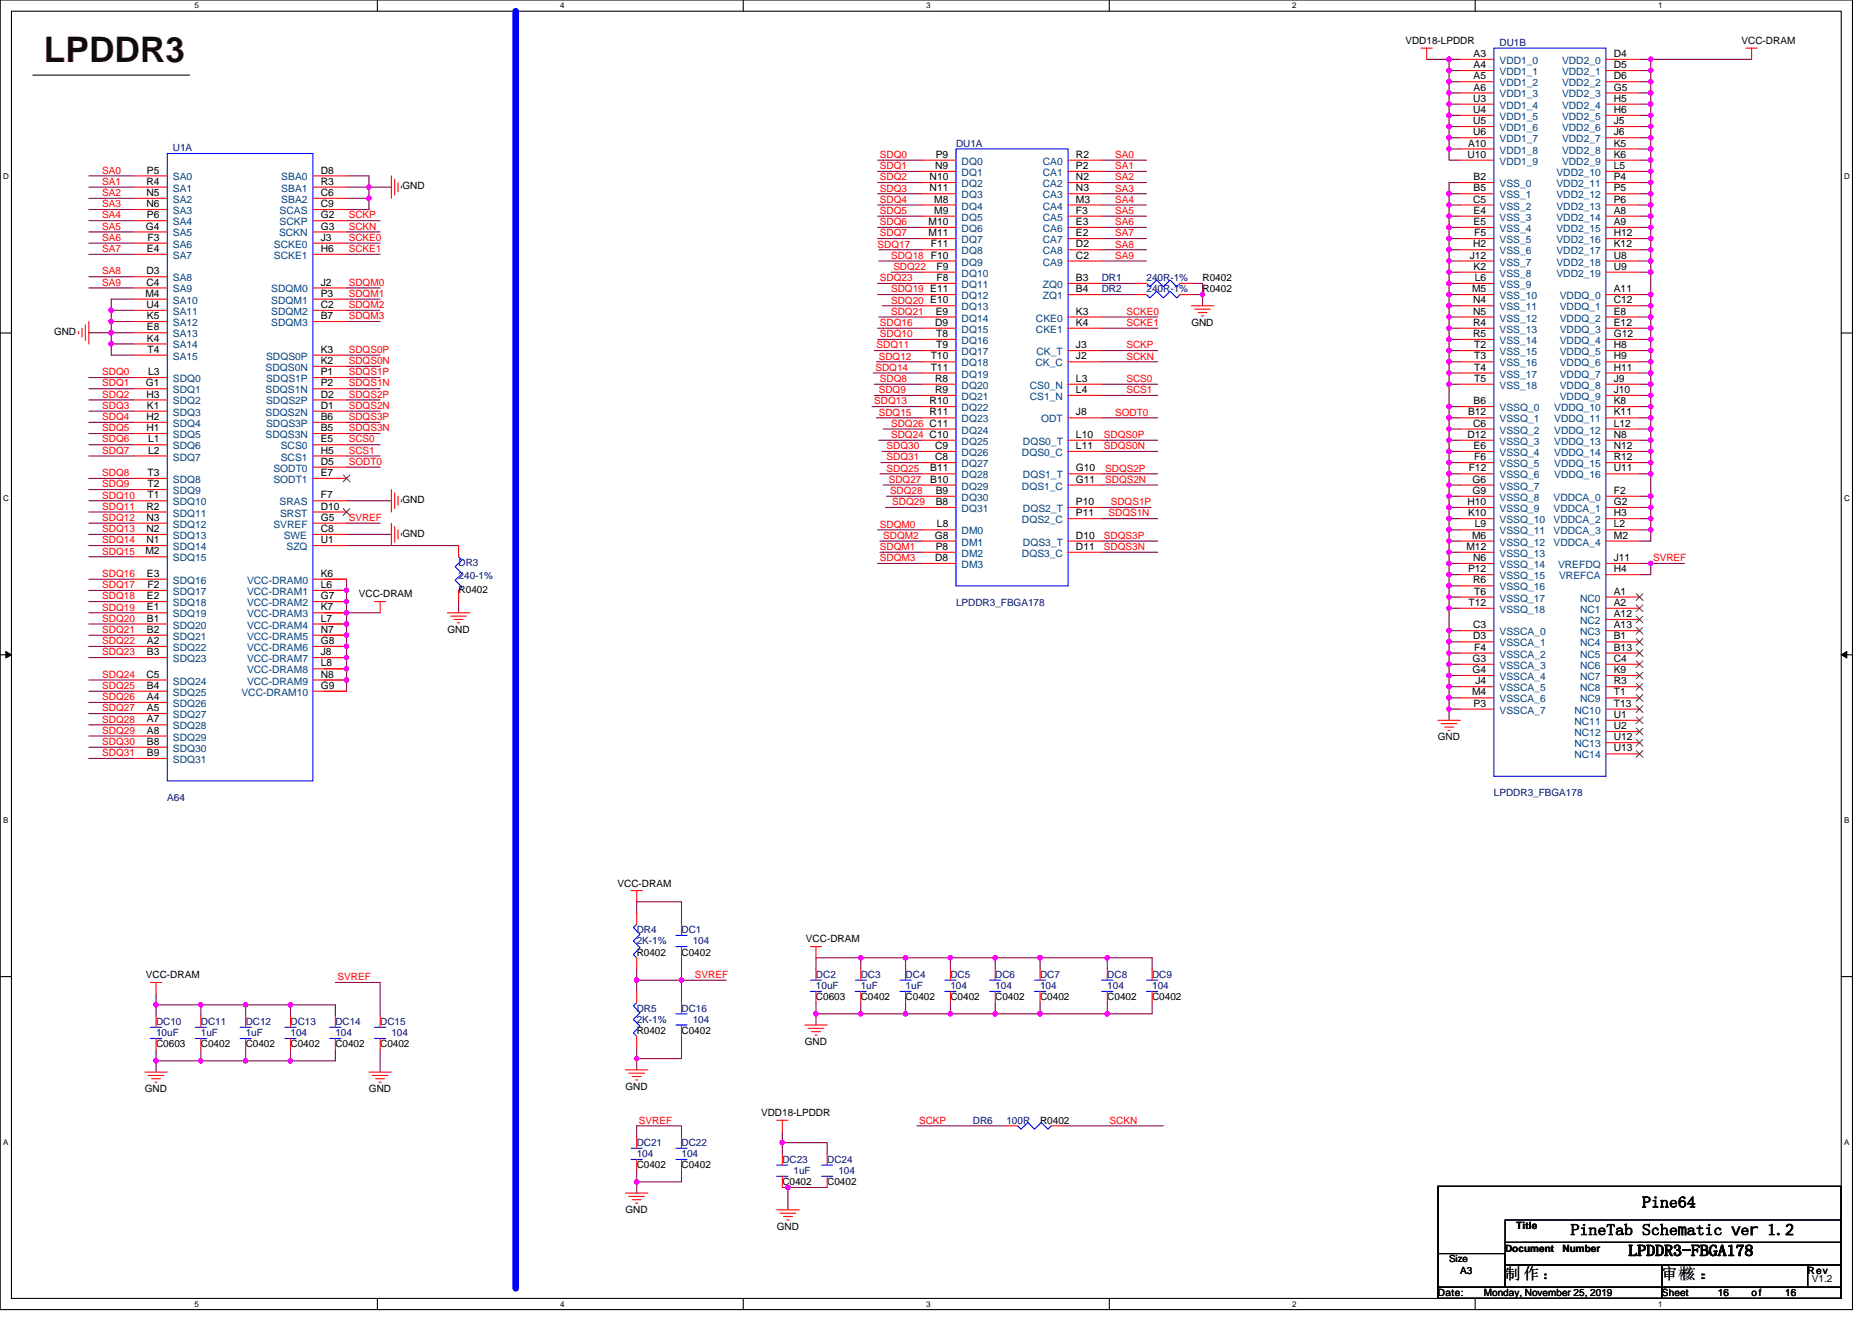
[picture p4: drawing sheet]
<svg xmlns="http://www.w3.org/2000/svg" width="297mm" height="210mm" viewBox="0 0 297 210" stroke-linecap="round" stroke-linejoin="round" font-family="sans-serif">
<defs><g id="words">
<text font-size="5.6" fill="#400000" x="7" y="9.9">LPDDR3</text>
<g font-size="2.5">
<text x="260.6" y="191.6">Pine64</text>
<text x="249.2" y="196">PineTab Schematic ver 1.2</text>
<text x="238.8" y="203">制 作 ：</text>
<text x="258.4" y="199.3">LPDDR3-FBGA178</text>
<text x="263.7" y="203">审 核 ：</text>
<text x="263.7" y="203">审核 ：</text>
</g>
<g font-size="1.6">
<text x="223" y="6.9">VDD18-LPDDR</text>
<text x="233.8" y="9">A3</text>
<text x="233.8" y="10.8">A4</text>
<text x="256.1" y="9">D4</text>
<text x="256.1" y="10.8">D5</text>
<text x="276.3" y="6.9">VCC-DRAM</text>
<text x="233.7" y="16.2">U3</text>
<text x="233.7" y="17.9">U4</text>
<text x="233.8" y="12.6">A5</text>
<text x="233.8" y="14.4">A6</text>
<text x="256.1" y="12.6">D6</text>
<text x="256.1" y="14.4">G5</text>
<text x="256.1" y="16.2">H5</text>
<text x="256.1" y="17.9">H6</text>
<text x="232.9" y="23.3">A10</text>
<text x="233.7" y="19.7">U5</text>
<text x="233.7" y="21.5">U6</text>
<text x="256.1" y="19.7">J5</text>
<text x="256.1" y="21.5">J6</text>
<text x="256.1" y="23.3">K5</text>
<text x="23.2" y="29.3">R4</text>
<text x="23.3" y="27.5">P5</text>
<text x="50.9" y="27.5">D8</text>
<text x="50.9" y="29.3">R3</text>
<text x="147.5" y="28.6">N10</text>
<text x="148.4" y="26.8">N9</text>
<text x="148.5" y="25">P9</text>
<text x="170.7" y="25">R2</text>
<text x="170.7" y="26.8">P2</text>
<text x="170.7" y="28.6">N2</text>
<text x="232.9" y="25">U10</text>
<text x="233.8" y="28.6">B2</text>
<text x="256.1" y="25">K6</text>
<text x="256.1" y="26.8">L5</text>
<text x="256.1" y="28.6">P4</text>
<text x="23.2" y="31.1">N5</text>
<text x="23.2" y="32.9">N6</text>
<text x="23.3" y="34.6">P6</text>
<text x="50.9" y="31.1">C6</text>
<text x="50.9" y="32.9">C9</text>
<text x="50.9" y="34.6">G2</text>
<text x="63.9" y="30">GND</text>
<text x="147.3" y="35.7">M10</text>
<text x="147.5" y="30.4">N11</text>
<text x="148.2" y="32.2">M8</text>
<text x="148.2" y="33.9">M9</text>
<text x="170.7" y="30.4">N3</text>
<text x="170.7" y="32.2">M3</text>
<text x="170.7" y="33.9">F3</text>
<text x="170.7" y="35.7">E3</text>
<text x="233.7" y="32.2">C5</text>
<text x="233.8" y="30.4">B5</text>
<text x="233.8" y="33.9">E4</text>
<text x="233.8" y="35.7">E5</text>
<text x="256.1" y="30.4">P5</text>
<text x="256.1" y="32.2">P6</text>
<text x="256.1" y="33.9">A8</text>
<text x="256.1" y="35.7">A9</text>
<text x="23.2" y="36.4">G4</text>
<text x="23.3" y="40">E4</text>
<text x="23.4" y="38.2">F3</text>
<text x="50.9" y="36.4">G3</text>
<text x="50.9" y="38.2">J3</text>
<text x="50.9" y="40">H6</text>
<text x="147.3" y="37.5">M11</text>
<text x="147.7" y="39.3">F11</text>
<text x="170.7" y="37.5">E2</text>
<text x="170.7" y="39.3">D2</text>
<text x="170.7" y="41">C2</text>
<text x="233.2" y="41">J12</text>
<text x="233.7" y="39.3">H2</text>
<text x="233.9" y="37.5">F5</text>
<text x="256.1" y="37.5">H12</text>
<text x="256.1" y="39.3">K12</text>
<text x="256.1" y="41">U8</text>
<text x="23.1" y="47.1">M4</text>
<text x="23.2" y="43.5">D3</text>
<text x="23.2" y="45.3">C4</text>
<text x="50.9" y="45.3">J2</text>
<text x="50.9" y="47.1">P3</text>
<text x="148.6" y="42.8">F9</text>
<text x="148.6" y="44.6">F8</text>
<text x="170.7" y="44.6">B3</text>
<text x="170.7" y="46.4">B4</text>
<text x="190.8" y="46.4">R0402</text>
<text x="190.8" y="44.6">R0402</text>
<text x="233.6" y="46.4">M5</text>
<text x="233.8" y="42.8">K2</text>
<text x="234" y="44.6">L6</text>
<text x="256.1" y="42.8">U9</text>
<text x="256.1" y="46.4">A11</text>
<text x="8.6" y="53.1">GND</text>
<text x="23.2" y="48.9">U4</text>
<text x="23.3" y="50.7">K5</text>
<text x="23.3" y="52.4">E8</text>
<text x="50.9" y="48.9">C2</text>
<text x="50.9" y="50.7">B7</text>
<text x="148.4" y="51.7">D9</text>
<text x="148.5" y="49.9">E9</text>
<text x="148.6" y="53.5">T8</text>
<text x="170.7" y="49.9">K3</text>
<text x="170.7" y="51.7">K4</text>
<text x="189" y="51.7">GND</text>
<text x="233.7" y="48.2">N4</text>
<text x="233.7" y="49.9">N5</text>
<text x="233.7" y="51.7">R4</text>
<text x="233.7" y="53.5">R5</text>
<text x="256.1" y="48.2">C12</text>
<text x="256.1" y="49.9">E8</text>
<text x="256.1" y="51.7">E12</text>
<text x="256.1" y="53.5">G12</text>
<text x="23.3" y="54.2">K4</text>
<text x="23.4" y="56">T4</text>
<text x="23.5" y="59.5">L3</text>
<text x="50.9" y="57.8">K2</text>
<text x="50.9" y="59.5">P1</text>
<text x="50.9" y="56">K3</text>
<text x="147.7" y="57">T10</text>
<text x="147.7" y="58.8">T11</text>
<text x="148.6" y="55.3">T9</text>
<text x="170.7" y="55.3">J3</text>
<text x="170.7" y="57">J2</text>
<text x="233.9" y="55.3">T2</text>
<text x="233.9" y="57">T3</text>
<text x="233.9" y="58.8">T4</text>
<text x="256.1" y="55.3">H8</text>
<text x="256.1" y="57">H9</text>
<text x="256.1" y="58.8">H11</text>
<text x="23.2" y="61.3">G1</text>
<text x="23.2" y="63.1">H3</text>
<text x="23.3" y="64.9">K1</text>
<text x="50.9" y="61.3">P2</text>
<text x="50.9" y="64.9">D1</text>
<text x="50.9" y="63.1">D2</text>
<text x="147.5" y="64.2">R10</text>
<text x="147.5" y="65.9">R11</text>
<text x="148.4" y="60.6">R8</text>
<text x="148.4" y="62.4">R9</text>
<text x="170.7" y="65.9">J8</text>
<text x="170.7" y="60.6">L3</text>
<text x="170.7" y="62.4">L4</text>
<text x="232.9" y="65.9">B12</text>
<text x="233.8" y="64.2">B6</text>
<text x="233.9" y="60.6">T5</text>
<text x="256.1" y="60.6">J9</text>
<text x="256.1" y="62.4">J10</text>
<text x="256.1" y="64.2">K8</text>
<text x="256.1" y="65.9">K11</text>
<text x="23.2" y="66.7">H2</text>
<text x="23.2" y="68.4">H1</text>
<text x="23.5" y="70.2">L1</text>
<text x="23.5" y="72">L2</text>
<text x="50.9" y="70.2">E5</text>
<text x="50.9" y="72">H5</text>
<text x="50.9" y="68.4">B5</text>
<text x="50.9" y="66.7">B6</text>
<text x="148.4" y="71.3">C9</text>
<text x="170.7" y="69.5">L10</text>
<text x="170.7" y="71.3">L11</text>
<text x="232.9" y="69.5">D12</text>
<text x="233.7" y="67.7">C6</text>
<text x="233.8" y="71.3">E6</text>
<text x="256.1" y="67.7">L12</text>
<text x="256.1" y="69.5">N8</text>
<text x="256.1" y="71.3">N12</text>
<text x="23.4" y="75.5">T3</text>
<text x="23.4" y="77.3">T2</text>
<text x="50.9" y="73.8">D5</text>
<text x="50.9" y="75.5">E7</text>
<text x="147.6" y="74.8">B11</text>
<text x="147.6" y="76.6">B10</text>
<text x="148.4" y="73">C8</text>
<text x="170.7" y="74.8">G10</text>
<text x="170.7" y="76.6">G11</text>
<text x="233" y="74.8">F12</text>
<text x="233.7" y="76.6">G6</text>
<text x="233.9" y="73">F6</text>
<text x="256.1" y="73">R12</text>
<text x="256.1" y="74.8">U11</text>
<text x="23.2" y="80.9">R2</text>
<text x="23.2" y="82.7">N3</text>
<text x="23.4" y="79.1">T1</text>
<text x="50.9" y="82.7">G5</text>
<text x="50.9" y="79.1">F7</text>
<text x="50.9" y="80.9">D10</text>
<text x="63.9" y="79.8">GND</text>
<text x="148.5" y="78.4">B9</text>
<text x="148.5" y="80.2">B8</text>
<text x="148.7" y="83.7">L8</text>
<text x="170.7" y="80.2">P10</text>
<text x="170.7" y="81.9">P11</text>
<text x="232.9" y="80.2">H10</text>
<text x="232.9" y="81.9">K10</text>
<text x="233.7" y="78.4">G9</text>
<text x="234" y="83.7">L9</text>
<text x="256.1" y="78.4">F2</text>
<text x="256.1" y="80.2">G2</text>
<text x="256.1" y="81.9">H3</text>
<text x="256.1" y="83.7">L2</text>
<text x="23.1" y="88">M2</text>
<text x="23.2" y="84.4">N2</text>
<text x="23.2" y="86.2">N1</text>
<text x="50.9" y="84.4">C8</text>
<text x="50.9" y="86.2">U1</text>
<text x="63.9" y="85.2">GND</text>
<text x="148.3" y="85.5">G8</text>
<text x="148.4" y="89">D8</text>
<text x="148.5" y="87.3">P8</text>
<text x="170.7" y="85.5">D10</text>
<text x="170.7" y="87.3">D11</text>
<text x="232.7" y="87.3">M12</text>
<text x="233.6" y="85.5">M6</text>
<text x="233.7" y="89">N6</text>
<text x="256.1" y="89">J11</text>
<text x="256.1" y="85.5">M2</text>
<text x="23.3" y="91.5">E3</text>
<text x="23.3" y="95.1">E2</text>
<text x="23.4" y="93.3">F2</text>
<text x="50.9" y="91.5">K6</text>
<text x="50.9" y="93.3">L6</text>
<text x="50.9" y="95.1">G7</text>
<text x="56.9" y="94.8">VCC-DRAM</text>
<text x="72.8" y="94">R0402</text>
<text x="232.9" y="90.8">P12</text>
<text x="233.7" y="92.6">R6</text>
<text x="233.9" y="94.4">T6</text>
<text x="256.1" y="94.4">A1</text>
<text x="256.1" y="90.8">H4</text>
<text x="23.3" y="96.9">E1</text>
<text x="23.3" y="98.7">B1</text>
<text x="23.3" y="100.4">B2</text>
<text x="50.9" y="96.9">K7</text>
<text x="50.9" y="98.7">L7</text>
<text x="50.9" y="100.4">N7</text>
<text x="71" y="100.5">GND</text>
<text x="233" y="96.2">T12</text>
<text x="233.7" y="99.7">C3</text>
<text x="233.7" y="101.5">D3</text>
<text x="256.1" y="96.2">A2</text>
<text x="256.1" y="97.9">A12</text>
<text x="256.1" y="99.7">A13</text>
<text x="256.1" y="101.5">B1</text>
<text x="23.2" y="107.5">C5</text>
<text x="23.3" y="102.2">A2</text>
<text x="23.3" y="104">B3</text>
<text x="50.9" y="102.2">G8</text>
<text x="50.9" y="104">J8</text>
<text x="50.9" y="105.8">L8</text>
<text x="50.9" y="107.5">N8</text>
<text x="233.7" y="105.1">G3</text>
<text x="233.7" y="106.8">G4</text>
<text x="233.9" y="103.3">F4</text>
<text x="256.1" y="103.3">B13</text>
<text x="256.1" y="105.1">C4</text>
<text x="256.1" y="106.8">K9</text>
<text x="23.3" y="112.9">A5</text>
<text x="23.3" y="111.1">A4</text>
<text x="23.3" y="109.3">B4</text>
<text x="50.9" y="109.3">G9</text>
<text x="233.6" y="110.4">M4</text>
<text x="233.8" y="112.2">P3</text>
<text x="234.1" y="108.6">J4</text>
<text x="256.1" y="112.2">T13</text>
<text x="256.1" y="113.9">U1</text>
<text x="256.1" y="108.6">R3</text>
<text x="256.1" y="110.4">T1</text>
<text x="23.3" y="114.7">A7</text>
<text x="23.3" y="116.4">A8</text>
<text x="23.3" y="118.2">B8</text>
<text x="23.3" y="120">B9</text>
<text x="228.2" y="117.5">GND</text>
<text x="256.1" y="115.7">U2</text>
<text x="256.1" y="117.5">U12</text>
<text x="256.1" y="119.3">U13</text>
<text x="98" y="140.8">VCC-DRAM</text>
<text x="127.9" y="149.5">VCC-DRAM</text>
<text x="23.2" y="155.2">VCC-DRAM</text>
<text x="101" y="151.7">R0402</text>
<text x="108.1" y="151.7">C0402</text>
<text x="129.5" y="158.8">C0603</text>
<text x="136.6" y="158.8">C0402</text>
<text x="143.7" y="158.8">C0402</text>
<text x="150.8" y="158.8">C0402</text>
<text x="157.9" y="158.8">C0402</text>
<text x="165" y="158.8">C0402</text>
<text x="175.7" y="158.8">C0402</text>
<text x="182.8" y="158.8">C0402</text>
<text x="24.8" y="166.2">C0603</text>
<text x="31.9" y="166.2">C0402</text>
<text x="39" y="166.2">C0402</text>
<text x="46.1" y="166.2">C0402</text>
<text x="53.2" y="166.2">C0402</text>
<text x="60.3" y="166.2">C0402</text>
<text x="101" y="164.1">R0402</text>
<text x="108.1" y="164.1">C0402</text>
<text x="127.7" y="165.9">GND</text>
<text x="23" y="173.4">GND</text>
<text x="58.5" y="173.4">GND</text>
<text x="99.2" y="173">GND</text>
<text x="120.8" y="177.1">VDD18-LPDDR</text>
<text x="165" y="178.3">R0402</text>
<text x="101" y="185.4">C0402</text>
<text x="108.1" y="185.4">C0402</text>
<text x="124.1" y="188.1">C0402</text>
<text x="131.3" y="188.1">C0402</text>
<text x="99.2" y="192.6">GND</text>
<text x="123.3" y="195.2">GND</text>
<text x="240.6" y="195.1">Title</text>
<text x="229.9" y="200.4">Size</text>
<text x="231.7" y="202.2">A3</text>
<text x="238.8" y="198.7">Document</text>
<text x="247.9" y="198.7">Number</text>
<text x="286.8" y="202.2">Rev</text>
<text x="287.5" y="203.5">V1.2</text>
<text x="228.2" y="205.7">Date:</text>
<text x="235.5" y="205.7">Monday, November 25, 2019</text>
<text x="263.7" y="205.7">Sheet</text>
<text x="272.6" y="205.7">16</text>
<text x="277.9" y="205.7">of</text>
<text x="283.3" y="205.7">16</text>
</g>
<g font-size="1.6" fill="#000080">
<text x="237.9" y="7.3">DU1B</text>
<text x="151.7" y="23.3">DU1A</text>
<text x="27.4" y="24">U1A</text>
<text x="174.8" y="46.4">DR2</text>
<text x="174.8" y="44.6">DR1</text>
<text x="181.9" y="46.4">240R-1%</text>
<text x="181.9" y="44.6">240R-1%</text>
<text x="72.8" y="89.8">DR3</text>
<text x="72.8" y="91.9">240-1%</text>
<text x="151.7" y="96.2">LPDDR3_FBGA178</text>
<text x="26.5" y="127.1">A64</text>
<text x="237" y="126.4">LPDDR3_FBGA178</text>
<text x="101" y="148.1">DR4</text>
<text x="101" y="149.9">2K-1%</text>
<text x="108.1" y="148.1">DC1</text>
<text x="109.9" y="149.9">104</text>
<text x="129.5" y="155.2">DC2</text>
<text x="136.6" y="155.2">DC3</text>
<text x="143.7" y="155.2">DC4</text>
<text x="150.8" y="155.2">DC5</text>
<text x="157.9" y="155.2">DC6</text>
<text x="165" y="155.2">DC7</text>
<text x="175.7" y="155.2">DC8</text>
<text x="182.8" y="155.2">DC9</text>
<text x="101" y="160.5">DR5</text>
<text x="108.1" y="160.5">DC16</text>
<text x="129.5" y="157">10uF</text>
<text x="136.6" y="157">1uF</text>
<text x="143.7" y="157">1uF</text>
<text x="150.8" y="157">104</text>
<text x="157.9" y="157">104</text>
<text x="165" y="157">104</text>
<text x="175.7" y="157">104</text>
<text x="182.8" y="157">104</text>
<text x="24.8" y="162.7">DC10</text>
<text x="24.8" y="164.5">10uF</text>
<text x="31.9" y="162.7">DC11</text>
<text x="31.9" y="164.5">1uF</text>
<text x="39" y="162.7">DC12</text>
<text x="39" y="164.5">1uF</text>
<text x="46.1" y="162.7">DC13</text>
<text x="46.1" y="164.5">104</text>
<text x="53.2" y="162.7">DC14</text>
<text x="53.2" y="164.5">104</text>
<text x="60.3" y="162.7">DC15</text>
<text x="62.1" y="164.5">104</text>
<text x="101" y="162.3">2K-1%</text>
<text x="109.9" y="162.3">104</text>
<text x="154.4" y="178.3">DR6</text>
<text x="159.7" y="178.3">100R</text>
<text x="101" y="181.9">DC21</text>
<text x="101" y="183.7">104</text>
<text x="108.1" y="181.9">DC22</text>
<text x="108.1" y="183.7">104</text>
<text x="124.1" y="184.6">DC23</text>
<text x="131.3" y="184.6">DC24</text>
<text x="125.9" y="186.3">1uF</text>
<text x="133" y="186.3">104</text>
</g>
<g font-size="1.6" fill="#004080">
<text x="237.9" y="10.1">VDD1_0</text>
<text x="237.9" y="11.9">VDD1_1</text>
<text x="247.9" y="10.1">VDD2_0</text>
<text x="247.9" y="11.9">VDD2_1</text>
<text x="237.9" y="13.7">VDD1_2</text>
<text x="237.9" y="15.5">VDD1_3</text>
<text x="237.9" y="17.3">VDD1_4</text>
<text x="247.9" y="13.7">VDD2_2</text>
<text x="247.9" y="15.5">VDD2_3</text>
<text x="247.9" y="17.3">VDD2_4</text>
<text x="237.9" y="19">VDD1_5</text>
<text x="237.9" y="20.8">VDD1_6</text>
<text x="237.9" y="22.6">VDD1_7</text>
<text x="247.9" y="19">VDD2_5</text>
<text x="247.9" y="20.8">VDD2_6</text>
<text x="247.9" y="22.6">VDD2_7</text>
<text x="27.4" y="28.6">SA0</text>
<text x="44.6" y="28.6">SBA0</text>
<text x="152.6" y="26.1">DQ0</text>
<text x="152.6" y="27.9">DQ1</text>
<text x="152.6" y="29.7">DQ2</text>
<text x="165.5" y="26.1">CA0</text>
<text x="165.5" y="27.9">CA1</text>
<text x="165.5" y="29.7">CA2</text>
<text x="237.9" y="24.4">VDD1_8</text>
<text x="237.9" y="26.1">VDD1_9</text>
<text x="237.9" y="29.7">VSS_0</text>
<text x="247" y="27.9">VDD2_10</text>
<text x="247" y="29.7">VDD2_11</text>
<text x="247.9" y="24.4">VDD2_8</text>
<text x="247.9" y="26.1">VDD2_9</text>
<text x="27.4" y="35.8">SA4</text>
<text x="27.4" y="32.2">SA2</text>
<text x="27.4" y="34">SA3</text>
<text x="27.4" y="30.4">SA1</text>
<text x="44.4" y="34">SCAS</text>
<text x="44.4" y="35.8">SCKP</text>
<text x="44.6" y="30.4">SBA1</text>
<text x="44.6" y="32.2">SBA2</text>
<text x="152.6" y="31.5">DQ3</text>
<text x="152.6" y="33.3">DQ4</text>
<text x="152.6" y="35">DQ5</text>
<text x="165.5" y="31.5">CA3</text>
<text x="165.5" y="33.3">CA4</text>
<text x="165.5" y="35">CA5</text>
<text x="237.9" y="31.5">VSS_1</text>
<text x="237.9" y="33.3">VSS_2</text>
<text x="237.9" y="35">VSS_3</text>
<text x="247" y="31.5">VDD2_12</text>
<text x="247" y="33.3">VDD2_13</text>
<text x="247" y="35">VDD2_14</text>
<text x="27.4" y="37.5">SA5</text>
<text x="27.4" y="39.3">SA6</text>
<text x="27.4" y="41.1">SA7</text>
<text x="43.5" y="39.3">SCKE0</text>
<text x="43.5" y="41.1">SCKE1</text>
<text x="44.3" y="37.5">SCKN</text>
<text x="152.6" y="36.8">DQ6</text>
<text x="152.6" y="38.6">DQ7</text>
<text x="152.6" y="40.4">DQ8</text>
<text x="165.5" y="36.8">CA6</text>
<text x="165.5" y="38.6">CA7</text>
<text x="165.5" y="40.4">CA8</text>
<text x="237.9" y="36.8">VSS_4</text>
<text x="237.9" y="38.6">VSS_5</text>
<text x="237.9" y="40.4">VSS_6</text>
<text x="247" y="36.8">VDD2_15</text>
<text x="247" y="38.6">VDD2_16</text>
<text x="247" y="40.4">VDD2_17</text>
<text x="27.4" y="44.6">SA8</text>
<text x="27.4" y="46.4">SA9</text>
<text x="43" y="46.4">SDQM0</text>
<text x="152.6" y="42.1">DQ9</text>
<text x="152.6" y="43.9">DQ10</text>
<text x="152.6" y="45.7">DQ11</text>
<text x="152.6" y="47.5">DQ12</text>
<text x="165.5" y="42.1">CA9</text>
<text x="165.5" y="45.7">ZQ0</text>
<text x="165.5" y="47.5">ZQ1</text>
<text x="237.9" y="42.1">VSS_7</text>
<text x="237.9" y="43.9">VSS_8</text>
<text x="237.9" y="45.7">VSS_9</text>
<text x="237.9" y="47.5">VSS_10</text>
<text x="247" y="42.1">VDD2_18</text>
<text x="247" y="43.9">VDD2_19</text>
<text x="247.5" y="47.5">VDDQ_0</text>
<text x="27.4" y="48.2">SA10</text>
<text x="27.4" y="50">SA11</text>
<text x="27.4" y="51.8">SA12</text>
<text x="27.4" y="53.5">SA13</text>
<text x="43" y="48.2">SDQM1</text>
<text x="43" y="50">SDQM2</text>
<text x="43" y="51.8">SDQM3</text>
<text x="152.6" y="49.3">DQ13</text>
<text x="152.6" y="51">DQ14</text>
<text x="152.6" y="52.8">DQ15</text>
<text x="164.4" y="51">CKE0</text>
<text x="164.4" y="52.8">CKE1</text>
<text x="237.9" y="49.3">VSS_11</text>
<text x="237.9" y="51">VSS_12</text>
<text x="237.9" y="52.8">VSS_13</text>
<text x="247.5" y="49.3">VDDQ_1</text>
<text x="247.5" y="51">VDDQ_2</text>
<text x="247.5" y="52.8">VDDQ_3</text>
<text x="27.4" y="55.3">SA14</text>
<text x="27.4" y="57.1">SA15</text>
<text x="42.1" y="58.9">SDQS0N</text>
<text x="42.2" y="57.1">SDQS0P</text>
<text x="152.6" y="54.6">DQ16</text>
<text x="152.6" y="56.4">DQ17</text>
<text x="152.6" y="58.1">DQ18</text>
<text x="152.6" y="59.9">DQ19</text>
<text x="164.3" y="58.1">CK_C</text>
<text x="164.5" y="56.4">CK_T</text>
<text x="237.9" y="54.6">VSS_14</text>
<text x="237.9" y="56.4">VSS_15</text>
<text x="237.9" y="58.1">VSS_16</text>
<text x="237.9" y="59.9">VSS_17</text>
<text x="247.5" y="54.6">VDDQ_4</text>
<text x="247.5" y="56.4">VDDQ_5</text>
<text x="247.5" y="58.1">VDDQ_6</text>
<text x="247.5" y="59.9">VDDQ_7</text>
<text x="27.4" y="60.6">SDQ0</text>
<text x="27.4" y="62.4">SDQ1</text>
<text x="27.4" y="64.2">SDQ2</text>
<text x="27.4" y="66">SDQ3</text>
<text x="42.1" y="62.4">SDQS1N</text>
<text x="42.1" y="66">SDQS2N</text>
<text x="42.2" y="60.6">SDQS1P</text>
<text x="42.2" y="64.2">SDQS2P</text>
<text x="152.6" y="61.7">DQ20</text>
<text x="152.6" y="63.5">DQ21</text>
<text x="152.6" y="65.3">DQ22</text>
<text x="163.4" y="61.7">CS0_N</text>
<text x="163.4" y="63.5">CS1_N</text>
<text x="237.9" y="61.7">VSS_18</text>
<text x="237.9" y="65.3">VSSQ_0</text>
<text x="246.6" y="65.3">VDDQ_10</text>
<text x="247.5" y="61.7">VDDQ_8</text>
<text x="247.5" y="63.5">VDDQ_9</text>
<text x="27.4" y="67.8">SDQ4</text>
<text x="27.4" y="69.5">SDQ5</text>
<text x="27.4" y="71.3">SDQ6</text>
<text x="42.1" y="69.5">SDQS3N</text>
<text x="42.2" y="67.8">SDQS3P</text>
<text x="44.6" y="71.3">SCS0</text>
<text x="152.6" y="67">DQ23</text>
<text x="152.6" y="68.8">DQ24</text>
<text x="152.6" y="70.6">DQ25</text>
<text x="162.3" y="70.6">DQS0_T</text>
<text x="165.2" y="67">ODT</text>
<text x="237.9" y="67">VSSQ_1</text>
<text x="237.9" y="68.8">VSSQ_2</text>
<text x="237.9" y="70.6">VSSQ_3</text>
<text x="246.6" y="67">VDDQ_11</text>
<text x="246.6" y="68.8">VDDQ_12</text>
<text x="246.6" y="70.6">VDDQ_13</text>
<text x="27.4" y="73.1">SDQ7</text>
<text x="27.4" y="76.6">SDQ8</text>
<text x="43.4" y="74.9">SODT0</text>
<text x="43.4" y="76.6">SODT1</text>
<text x="44.6" y="73.1">SCS1</text>
<text x="152.6" y="72.4">DQ26</text>
<text x="152.6" y="74.1">DQ27</text>
<text x="152.6" y="75.9">DQ28</text>
<text x="152.6" y="77.7">DQ29</text>
<text x="162.2" y="72.4">DQS0_C</text>
<text x="162.2" y="77.7">DQS1_C</text>
<text x="162.3" y="75.9">DQS1_T</text>
<text x="237.9" y="72.4">VSSQ_4</text>
<text x="237.9" y="74.1">VSSQ_5</text>
<text x="237.9" y="75.9">VSSQ_6</text>
<text x="237.9" y="77.7">VSSQ_7</text>
<text x="246.6" y="72.4">VDDQ_14</text>
<text x="246.6" y="74.1">VDDQ_15</text>
<text x="246.6" y="75.9">VDDQ_16</text>
<text x="27.4" y="80.2">SDQ10</text>
<text x="27.4" y="82">SDQ11</text>
<text x="27.4" y="83.8">SDQ12</text>
<text x="27.4" y="78.4">SDQ9</text>
<text x="43.4" y="83.8">SVREF</text>
<text x="44.4" y="80.2">SRAS</text>
<text x="44.4" y="82">SRST</text>
<text x="152.6" y="79.5">DQ30</text>
<text x="152.6" y="81.3">DQ31</text>
<text x="162.2" y="83">DQS2_C</text>
<text x="162.3" y="81.3">DQS2_T</text>
<text x="237.9" y="79.5">VSSQ_8</text>
<text x="237.9" y="81.3">VSSQ_9</text>
<text x="237.9" y="83">VSSQ_10</text>
<text x="246.5" y="79.5">VDDCA_0</text>
<text x="246.5" y="81.3">VDDCA_1</text>
<text x="246.5" y="83">VDDCA_2</text>
<text x="27.4" y="85.5">SDQ13</text>
<text x="27.4" y="87.3">SDQ14</text>
<text x="27.4" y="89.1">SDQ15</text>
<text x="45" y="85.5">SWE</text>
<text x="45.5" y="87.3">SZQ</text>
<text x="152.6" y="84.8">DM0</text>
<text x="152.6" y="86.6">DM1</text>
<text x="152.6" y="88.4">DM2</text>
<text x="162.2" y="88.4">DQS3_C</text>
<text x="162.3" y="86.6">DQS3_T</text>
<text x="237.9" y="84.8">VSSQ_11</text>
<text x="237.9" y="86.6">VSSQ_12</text>
<text x="237.9" y="88.4">VSSQ_13</text>
<text x="246.5" y="84.8">VDDCA_3</text>
<text x="246.5" y="86.6">VDDCA_4</text>
<text x="27.4" y="92.6">SDQ16</text>
<text x="27.4" y="94.4">SDQ17</text>
<text x="39.2" y="92.6">VCC-DRAM0</text>
<text x="39.2" y="94.4">VCC-DRAM1</text>
<text x="152.6" y="90.1">DM3</text>
<text x="237.9" y="90.1">VSSQ_14</text>
<text x="237.9" y="91.9">VSSQ_15</text>
<text x="237.9" y="93.7">VSSQ_16</text>
<text x="237.9" y="95.5">VSSQ_17</text>
<text x="247.2" y="90.1">VREFDQ</text>
<text x="247.4" y="91.9">VREFCA</text>
<text x="250.7" y="95.5">NC0</text>
<text x="27.4" y="96.2">SDQ18</text>
<text x="27.4" y="98">SDQ19</text>
<text x="27.4" y="99.8">SDQ20</text>
<text x="27.4" y="101.5">SDQ21</text>
<text x="39.2" y="96.2">VCC-DRAM2</text>
<text x="39.2" y="98">VCC-DRAM3</text>
<text x="39.2" y="99.8">VCC-DRAM4</text>
<text x="39.2" y="101.5">VCC-DRAM5</text>
<text x="237.9" y="97.3">VSSQ_18</text>
<text x="237.9" y="100.8">VSSCA_0</text>
<text x="250.7" y="97.3">NC1</text>
<text x="250.7" y="99">NC2</text>
<text x="250.7" y="100.8">NC3</text>
<text x="27.4" y="103.3">SDQ22</text>
<text x="27.4" y="105.1">SDQ23</text>
<text x="39.2" y="103.3">VCC-DRAM6</text>
<text x="39.2" y="105.1">VCC-DRAM7</text>
<text x="39.2" y="106.9">VCC-DRAM8</text>
<text x="237.9" y="102.6">VSSCA_1</text>
<text x="237.9" y="104.4">VSSCA_2</text>
<text x="237.9" y="106.2">VSSCA_3</text>
<text x="237.9" y="107.9">VSSCA_4</text>
<text x="250.7" y="102.6">NC4</text>
<text x="250.7" y="104.4">NC5</text>
<text x="250.7" y="106.2">NC6</text>
<text x="250.7" y="107.9">NC7</text>
<text x="27.4" y="114">SDQ27</text>
<text x="27.4" y="112.2">SDQ26</text>
<text x="27.4" y="110.4">SDQ25</text>
<text x="27.4" y="108.6">SDQ24</text>
<text x="38.3" y="110.4">VCC-DRAM10</text>
<text x="39.2" y="108.6">VCC-DRAM9</text>
<text x="237.9" y="109.7">VSSCA_5</text>
<text x="237.9" y="111.5">VSSCA_6</text>
<text x="237.9" y="113.3">VSSCA_7</text>
<text x="249.8" y="113.3">NC10</text>
<text x="250.7" y="109.7">NC8</text>
<text x="250.7" y="111.5">NC9</text>
<text x="27.4" y="115.8">SDQ28</text>
<text x="27.4" y="117.5">SDQ29</text>
<text x="27.4" y="119.3">SDQ30</text>
<text x="249.8" y="115">NC11</text>
<text x="249.8" y="116.8">NC12</text>
<text x="249.8" y="118.6">NC13</text>
<text x="27.4" y="121.1">SDQ31</text>
<text x="249.8" y="120.4">NC14</text>
</g>
<g font-size="1.6" fill="#f00">
<text x="16.2" y="27.6">SA0</text>
<text x="16.2" y="29.3">SA1</text>
<text x="139.6" y="26.8">SDQ1</text>
<text x="139.6" y="25.1">SDQ0</text>
<text x="139.6" y="28.6">SDQ2</text>
<text x="176.9" y="25.1">SA0</text>
<text x="176.9" y="28.6">SA2</text>
<text x="176.9" y="26.8">SA1</text>
<text x="16.2" y="31.1">SA2</text>
<text x="16.2" y="32.9">SA3</text>
<text x="16.2" y="34.7">SA4</text>
<text x="55.3" y="34.7">SCKP</text>
<text x="139.6" y="32.2">SDQ4</text>
<text x="139.6" y="30.4">SDQ3</text>
<text x="139.6" y="35.7">SDQ6</text>
<text x="139.6" y="34">SDQ5</text>
<text x="176.9" y="35.7">SA6</text>
<text x="176.9" y="34">SA5</text>
<text x="176.9" y="32.2">SA4</text>
<text x="176.9" y="30.4">SA3</text>
<text x="16.2" y="36.4">SA5</text>
<text x="16.2" y="38.2">SA6</text>
<text x="16.2" y="40">SA7</text>
<text x="55.3" y="40">SCKE1</text>
<text x="55.3" y="38.2">SCKE0</text>
<text x="55.3" y="36.4">SCKN</text>
<text x="139.3" y="39.3">SDQ17</text>
<text x="139.6" y="37.5">SDQ7</text>
<text x="141.4" y="41.1">SDQ18 F10</text>
<text x="176.9" y="37.5">SA7</text>
<text x="176.9" y="41.1">SA9</text>
<text x="176.9" y="39.3">SA8</text>
<text x="16.2" y="45.3">SA9</text>
<text x="16.2" y="43.6">SA8</text>
<text x="55.3" y="47.1">SDQM1</text>
<text x="55.3" y="45.3">SDQM0</text>
<text x="139.6" y="44.6">SDQ23</text>
<text x="141.4" y="46.4">SDQ19 E11</text>
<text x="141.7" y="42.8">SDQ22</text>
<text x="55.3" y="50.7">SDQM3</text>
<text x="55.3" y="48.9">SDQM2</text>
<text x="139.6" y="51.7">SDQ16</text>
<text x="139.6" y="53.5">SDQ10</text>
<text x="141.4" y="48.2">SDQ20 E10</text>
<text x="141.4" y="50">SDQ21</text>
<text x="178.7" y="51.7">SCKE1</text>
<text x="178.7" y="50">SCKE0</text>
<text x="16.2" y="59.6">SDQ0</text>
<text x="55.3" y="56">SDQS0P</text>
<text x="55.3" y="59.6">SDQS1P</text>
<text x="55.3" y="57.8">SDQS0N</text>
<text x="138.9" y="58.8">SDQ14</text>
<text x="139.1" y="55.3">SDQ11</text>
<text x="139.4" y="57.1">SDQ12</text>
<text x="178.7" y="55.3">SCKP</text>
<text x="178.7" y="57.1">SCKN</text>
<text x="16.2" y="61.3">SDQ1</text>
<text x="16.2" y="63.1">SDQ2</text>
<text x="16.2" y="64.9">SDQ3</text>
<text x="55.3" y="64.9">SDQS2N</text>
<text x="55.3" y="63.1">SDQS2P</text>
<text x="55.3" y="61.3">SDQS1N</text>
<text x="138.7" y="64.2">SDQ13</text>
<text x="139.4" y="66">SDQ15</text>
<text x="139.4" y="62.4">SDQ9</text>
<text x="139.6" y="60.6">SDQ8</text>
<text x="176.9" y="66">SODT0</text>
<text x="178.7" y="62.4">SCS1</text>
<text x="178.7" y="60.6">SCS0</text>
<text x="16.2" y="66.7">SDQ4</text>
<text x="16.2" y="68.5">SDQ5</text>
<text x="16.2" y="70.2">SDQ6</text>
<text x="55.3" y="70.2">SCS0</text>
<text x="55.3" y="68.5">SDQS3N</text>
<text x="55.3" y="66.7">SDQS3P</text>
<text x="140.7" y="71.3">SDQ30</text>
<text x="141.4" y="69.5">SDQ24 C10</text>
<text x="141.4" y="67.7">SDQ26 C11</text>
<text x="175.2" y="71.3">SDQS0N</text>
<text x="175.2" y="69.5">SDQS0P</text>
<text x="16.2" y="77.3">SDQ9</text>
<text x="16.2" y="75.6">SDQ8</text>
<text x="16.2" y="72">SDQ7</text>
<text x="55.3" y="72">SCS1</text>
<text x="55.3" y="73.8">SODT0</text>
<text x="140.7" y="73.1">SDQ31</text>
<text x="140.7" y="74.8">SDQ25</text>
<text x="141" y="76.6">SDQ27</text>
<text x="175.4" y="74.8">SDQS2P</text>
<text x="175.4" y="76.6">SDQS2N</text>
<text x="16.2" y="79.1">SDQ10</text>
<text x="16.2" y="82.7">SDQ12</text>
<text x="16.2" y="80.9">SDQ11</text>
<text x="55.3" y="82.7">SVREF</text>
<text x="139.6" y="83.7">SDQM0</text>
<text x="141.2" y="78.4">SDQ28</text>
<text x="141.6" y="80.2">SDQ29</text>
<text x="175.9" y="82">SDQS1N</text>
<text x="176.3" y="80.2">SDQS1P</text>
<text x="16.2" y="88">SDQ15</text>
<text x="16.2" y="86.2">SDQ14</text>
<text x="16.2" y="84.5">SDQ13</text>
<text x="139.6" y="89.1">SDQM3</text>
<text x="139.6" y="87.3">SDQM1</text>
<text x="140.1" y="85.5">SDQM2</text>
<text x="175.2" y="85.5">SDQS3P</text>
<text x="175.2" y="87.3">SDQS3N</text>
<text x="262.3" y="89.1">SVREF</text>
<text x="16.2" y="91.6">SDQ16</text>
<text x="16.2" y="93.3">SDQ17</text>
<text x="16.2" y="95.1">SDQ18</text>
<text x="16.2" y="96.9">SDQ19</text>
<text x="16.2" y="98.7">SDQ20</text>
<text x="16.2" y="100.5">SDQ21</text>
<text x="16.2" y="102.2">SDQ22</text>
<text x="16.2" y="104">SDQ23</text>
<text x="16.2" y="107.6">SDQ24</text>
<text x="16.2" y="109.3">SDQ25</text>
<text x="16.2" y="111.1">SDQ26</text>
<text x="16.2" y="112.9">SDQ27</text>
<text x="16.2" y="114.7">SDQ28</text>
<text x="16.2" y="116.5">SDQ29</text>
<text x="16.2" y="118.2">SDQ30</text>
<text x="16.2" y="120">SDQ31</text>
<text x="53.6" y="155.6">SVREF</text>
<text x="110.3" y="155.2">SVREF</text>
<text x="101.4" y="178.3">SVREF</text>
<text x="145.8" y="178.3">SCKP</text>
<text x="176.1" y="178.3">SCKN</text>
</g>
<g font-size="1.3">
<text x="30.8" y="1.3">5</text>
<text x="88.9" y="1.3">4</text>
<text x="147" y="1.3">3</text>
<text x="205" y="1.3">2</text>
<text x="263.1" y="1.3">1</text>
<text x=".5" y="28.4">D</text>
<text x="292.6" y="28.4">D</text>
<text x=".5" y="79.5">C</text>
<text x="292.6" y="79.5">C</text>
<text x=".5" y="130.6">B</text>
<text x="292.6" y="130.6">B</text>
<text x=".5" y="181.7">A</text>
<text x="292.6" y="181.7">A</text>
<text x="30.8" y="207.4">5</text>
<text x="88.9" y="207.4">4</text>
<text x="147" y="207.4">3</text>
<text x="205" y="207.4">2</text>
<text x="263.1" y="207.4">1</text>
</g>
</g></defs>
<path d="M0 0h293.9v207.9h-293.9zM1.8 1.8h290.4v204.3h-290.4z" fill="none" stroke="#000" stroke-width=".17"/>
<g fill="#fff">
<path d="M30.8 .2h.7v1.4h-.7z"/>
<path d="M30.8 206.3h.7v1.4h-.7z"/>
</g>
<path d="M59.9 0v1.8M59.9 206.1v1.8" fill="none" stroke="#000" stroke-width=".17"/>
<g fill="#fff">
<path d="M88.9 .2h.7v1.4h-.7z"/>
<path d="M88.9 206.3h.7v1.4h-.7z"/>
</g>
<path d="M117.9 0v1.8M117.9 206.1v1.8" fill="none" stroke="#000" stroke-width=".17"/>
<g fill="#fff">
<path d="M147 .2h.7v1.4h-.7z"/>
<path d="M147 206.3h.7v1.4h-.7z"/>
</g>
<path d="M176 0v1.8M176 206.1v1.8" fill="none" stroke="#000" stroke-width=".17"/>
<g fill="#fff">
<path d="M205 .2h.7v1.4h-.7z"/>
<path d="M205 206.3h.7v1.4h-.7z"/>
</g>
<path d="M234.1 0v1.8M234.1 206.1v1.8" fill="none" stroke="#000" stroke-width=".17"/>
<g fill="#fff">
<path d="M263.1 .2h.7v1.4h-.7z"/>
<path d="M263.1 206.3h.7v1.4h-.7z"/>
<path d="M.5 27.3h.9v1.4h-.9z"/>
<path d="M292.6 27.3h.9v1.4h-.9z"/>
<path d="M.5 78.4h.9v1.4h-.9z"/>
<path d="M292.6 78.4h.9v1.4h-.9z"/>
</g>
<path d="M0 52.9h1.8M292.2 52.9h1.7" fill="none" stroke="#000" stroke-width=".17"/>
<g fill="#fff">
<path d="M.5 129.5h.8v1.4h-.8z"/>
<path d="M292.6 129.5h.9v1.4h-.9z"/>
</g>
<path d="M0 103.9h1.8M292.2 103.9h1.7" fill="none" stroke="#000" stroke-width=".17"/>
<g fill="#000" stroke="#000" stroke-width=".16">
<path d="M.9 103.4l.9 .5-.9 .5z" fill-rule="evenodd"/>
<path d="M292.2 103.9l.8-.5v1z" fill-rule="evenodd"/>
</g>
<g fill="#fff">
<path d="M.5 180.5h.8v1.4h-.8z"/>
<path d="M292.6 180.5h.9v1.4h-.9z"/>
</g>
<path d="M5.2 11.9h24.9M0 155h1.8M292.2 155h1.7M228.2 188.3h64v17.8h-64zM228.2 199h10.6v5.3h-10.6zM238.8 197.2h53.4v3.5h-53.4zM238.8 193.6h53.4v3.6h-53.4zM228.2 204.3h35.5v1.8h-35.5zM238.8 200.7h24.9v3.6h-24.9zM263.7 204.3h28.5v1.8h-28.5zM263.7 200.7h23.1v3.6h-23.1zM286.8 200.7h5.4v3.6h-5.4z" fill="none" stroke="#000" stroke-width=".17"/>
<path d="M81.8 1.8v202.7" fill="none" stroke="#00f" stroke-width="1.1"/>
<g fill="none" stroke="#800040" stroke-width=".17">
<path d="M226.4 9.4h5.3M229.9 9.4v1.8h1.8M229.9 11.2v1.8h1.8M229.9 13v1.8h1.8M229.9 14.8v1.7h1.8M229.9 16.5v1.8h1.8M229.9 18.3v1.8M260.2 13h1.7M260.2 14.8h1.7M260.2 16.5h1.7M260.2 18.3h1.7M260.2 9.4h17.7"/>
<path d="M260.2 11.2h1.7M261.9 9.4v76.5h-1.7M14.1 38.6h7.1M14.1 36.8h7.1M14.1 35h7.1M14.1 29.7h7.1M14.1 27.9h7.1M14.1 33.3h7.1M14.1 31.5h7.1M55 38.6h5.3M55 36.8h5.3M55 35h5.3"/>
<path d="M55 29.7h7.1M55 27.9h3.5v5.4h-3.5M55 31.5h3.5M139.3 37.9h7.1M139.3 36.1h7.1M139.3 34.3h7.1M139.3 25.4h7.1M139.3 27.2h7.1M139.3 29h7.1M139.3 30.8h7.1M139.3 32.5h7.1M139.4 39.6h7"/>
<path d="M174.8 37.9h7.1M174.8 36.1h7.1M174.8 34.3h7.1M174.8 39.6h7.1M174.8 25.4h7.1M174.8 27.2h7.1M174.8 29h7.1M174.8 30.8h7.1M174.8 32.5h7.1M229.9 23.6v1.8h1.8M229.9 21.9v1.7h1.8M229.9 30.8v1.7h1.8"/>
<path d="M229.9 32.5v1.8h1.8M229.9 36.1h1.8M229.9 39.6h1.8M229.9 20.1h1.8M229.9 20.1v1.8h1.8M229.9 36.1v1.8h1.8M229.9 34.3v1.8M229.9 37.9v26.6M231.7 29h-1.8v1.8h1.8M260.2 37.9h1.7M260.2 36.1h1.7M260.2 34.3h1.7"/>
<path d="M260.2 39.6h1.7M260.2 20.1h1.7M260.2 21.9h1.7M260.2 23.6h1.7M260.2 25.4h1.7M260.2 27.2h1.7M260.2 29h1.7M260.2 30.8h1.7M260.2 32.5h1.7M14.1 40.4h7.1M14.1 59.9h7.1M14.1 45.7h7.1"/>
<path d="M14.1 43.9h7.1M17.6 51v1.8h-3.5M17.6 51h3.6M17.6 49.3h3.6M21.2 52.8h-3.6v1.8M21.2 54.6h-3.6v1.8h3.6M21.2 47.5h-3.6v3.5M55 40.4h5.3M55 56.4h5.3M55 51h5.3M55 49.3h5.3M55 59.9h5.3"/>
<path d="M55 58.1h5.3M55 47.5h5.3M55 45.7h5.3M138.6 59.2h7.8M138.7 55.6h7.7M139.1 57.4h7.3M139.3 52.1h7.1M139.3 46.8h7.1M139.3 53.9h7.1M139.3 45h7.1M139.4 41.4h7M139.4 50.3h7"/>
<path d="M140 48.5h6.4M141.4 43.2h5M174.8 52.1h8.9M174.8 50.3h8.9M174.8 57.4h8.9M174.8 41.4h7.1M174.8 46.8h5.3M174.8 45h5.3M174.8 55.6h8.9M189 46.8h1.8M189 45h1.8v3.5M229.9 43.2h1.8"/>
<path d="M229.9 41.4h1.8M229.9 48.5h1.8M229.9 50.3h1.8M229.9 59.2h1.8M229.9 53.9h1.8M229.9 55.6h1.8M229.9 57.4h1.8M229.9 52.1h1.8M229.9 46.8h1.8M229.9 45h1.8M260.2 43.2h1.7M260.2 41.4h1.7"/>
<path d="M260.2 52.1h1.7M260.2 50.3h1.7M260.2 59.2h1.7M260.2 53.9h1.7M260.2 55.6h1.7M260.2 57.4h1.7M260.2 48.5h1.7M260.2 46.8h1.7M14.1 72.4h7.1M14.1 70.6h7.1M14.1 65.3h7.1M14.1 63.5h7.1"/>
<path d="M14.1 68.8h7.1M14.1 67h7.1M14.1 61.7h7.1M14.1 77.7h7.1M14.1 75.9h7.1M14.1 79.5h7.1M55 72.4h5.3M55 70.6h5.3M55 65.3h5.3M55 63.5h5.3M55 68.8h5.3M55 67h5.3"/>
<path d="M55 74.1h5.3M55 61.7h5.3M55 79.5h7.1M138.4 64.5h8M138.7 61h7.7M138.7 62.8h7.7M139.1 66.3h7.3M139.4 69.9h7M139.6 75.2h6.8M139.8 73.4h6.6M140 71.6h6.4M140.1 77h6.3"/>
<path d="M140.1 68.1h6.3M140.7 78.8h5.7M174.8 61h8.9M174.8 69.9h8.9M174.8 71.6h8.9M174.8 75.2h8.9M174.8 77h8.9M174.8 62.8h8.9M174.8 66.3h8.9M229.9 64.5v1.8h1.8M229.9 66.3v1.8h1.8M229.9 61h1.8"/>
<path d="M229.9 64.5h1.8M229.9 69.9h1.8M229.9 75.2h1.8M229.9 78.8h1.8M229.9 71.6v1.8h1.8M229.9 71.6h1.8M229.9 77h1.8M229.9 68.1v3.5M229.9 73.4v26.7M260.2 61h1.7M260.2 64.5h1.7M260.2 69.9h1.7"/>
<path d="M260.2 71.6h1.7M260.2 75.2h1.7M260.2 78.8h1.7M260.2 62.8h1.7M260.2 66.3h1.7M260.2 68.1h1.7M260.2 73.4h1.7M14.1 86.6h7.1M14.1 83h7.1M14.1 84.8h7.1M14.1 93.7h7.1M14.1 91.9h7.1"/>
<path d="M14.1 95.5h7.1M14.1 97.3h7.1M14.1 99h7.1M14.1 81.3h7.1M14.1 88.4h7.1M51.4 91.9h3.6v3.6M51.4 93.7h3.6M51.4 95.5h3.6M51.4 97.3h8.9M51.4 99h3.6M55 95.5v3.5M55 86.6h17.8"/>
<path d="M55 83h5.3M55 84.8h7.1M55 99v8.9M72.8 95.5v1.8M139.3 84.1h7.1M139.3 89.4h7.1M139.6 85.9h6.8M139.6 87.7h6.8M140.5 80.5h5.9M174.8 82.3h8.9M174.8 85.9h8.9M174.8 87.7h8.9"/>
<path d="M174.8 80.5h7.8M229.9 80.5h1.8M229.9 82.3h1.8M229.9 85.9h1.8M229.9 87.7h1.8M229.9 89.4h1.8M229.9 91.2h1.8M229.9 93h1.8M229.9 94.8h1.8M229.9 96.5h1.8M229.9 84.1h1.8M260.2 80.5h1.7"/>
<path d="M260.2 82.3h1.7M260.2 84.1h1.7M261.9 89.4v1.8h-1.7M267.3 89.4h-7.1M14.1 100.8h7.1M14.1 102.6h7.1M14.1 104.4h7.1M14.1 109.7h7.1M14.1 111.5h7.1M14.1 113.3h7.1M14.1 115h7.1M14.1 116.8h7.1"/>
<path d="M14.1 118.6h7.1M14.1 107.9h7.1M51.4 107.9h3.6v1.8h-3.6M51.4 100.8h3.6M51.4 102.6h3.6M51.4 104.4h3.6M51.4 106.2h3.6M229.9 100.1v1.8h1.8M229.9 101.9v1.8h1.8M229.9 103.7v1.7h1.8M229.9 105.4v1.8h1.8M229.9 100.1h1.8"/>
<path d="M229.9 109h1.8M229.9 109v1.8h1.8M229.9 112.5h1.8M229.9 107.2v1.8M229.9 110.8v3.5M14.1 120.4h7.1M24.8 159.5h7.1v1.8M24.8 157.7v3.6M31.9 159.5h21.3v1.8M39 159.5v1.8M46.1 159.5v1.8M53.2 155.9h7.1v5.4"/>
<path d="M101 144.9v-1.8h7.1v3.6M101 153.8v3.6M101 155.6h14.2M108.1 152v7.1M129.5 159.1v3.6M136.6 152h-7.1v1.8M136.6 152v1.8M136.6 159.1v1.8M136.6 152h7.1v1.8M143.7 159.1v1.8M143.7 152h7.1v1.8M150.8 159.1v1.8"/>
<path d="M150.8 152h32v1.8M157.9 152v1.8M157.9 159.1v1.8M165 152v1.8M165 159.1v1.8M175.7 152v1.8M175.7 159.1v1.8M182.8 159.1v1.8h-53.3M24.8 166.6v3.6M31.9 166.6v1.8M39 166.6v1.8M46.1 166.6v1.8"/>
<path d="M53.2 166.6v1.8h-28.4M60.3 166.6v3.6M101 166.2v3.6M108.1 164.5v3.5h-7.1M124.1 179.6v3.5M145.5 178.7h14.2M168.6 178.7h16M101 180.5v-1.8h7.1v1.8M101 185.8v3.6M108.1 185.8v1.8h-7.1M124.1 188.5h.9M124.1 181.4h7.2v1.7"/>
<path d="M131.3 188.5h-6.3v3.5"/>
</g>
<g fill="#f0f" stroke="#f0f" stroke-width=".17">
<circle cx="17.6" cy="52.8" r=".34"/>
<circle cx="17.6" cy="54.6" r=".34"/>
<circle cx="17.6" cy="49.2" r=".34"/>
<circle cx="17.6" cy="51" r=".34"/>
<circle cx="55" cy="93.7" r=".34"/>
<circle cx="55" cy="100.8" r=".34"/>
<circle cx="55" cy="99" r=".34"/>
<circle cx="55" cy="102.6" r=".34"/>
<circle cx="55" cy="95.5" r=".34"/>
<circle cx="55" cy="106.1" r=".34"/>
<circle cx="55" cy="104.4" r=".34"/>
<circle cx="58.5" cy="29.7" r=".34"/>
<circle cx="58.5" cy="31.5" r=".34"/>
<circle cx="55" cy="97.2" r=".34"/>
<circle cx="39" cy="168.4" r=".34"/>
<circle cx="31.8" cy="168.4" r=".34"/>
<circle cx="24.7" cy="159.5" r=".34"/>
<circle cx="24.7" cy="168.4" r=".34"/>
<circle cx="39" cy="159.5" r=".34"/>
<circle cx="31.8" cy="159.5" r=".34"/>
<circle cx="46.1" cy="159.5" r=".34"/>
<circle cx="46.1" cy="168.4" r=".34"/>
<circle cx="55" cy="107.9" r=".34"/>
<circle cx="229.9" cy="61" r=".35"/>
<circle cx="229.9" cy="64.5" r=".35"/>
<circle cx="229.9" cy="68.1" r=".35"/>
<circle cx="229.9" cy="66.3" r=".35"/>
<circle cx="229.9" cy="69.9" r=".35"/>
<circle cx="229.9" cy="71.6" r=".35"/>
<circle cx="229.9" cy="73.4" r=".35"/>
<circle cx="229.9" cy="75.2" r=".35"/>
<circle cx="229.9" cy="77" r=".35"/>
<circle cx="229.9" cy="80.5" r=".35"/>
<circle cx="229.9" cy="78.7" r=".35"/>
<circle cx="229.9" cy="82.3" r=".35"/>
<circle cx="229.9" cy="84.1" r=".35"/>
<circle cx="229.9" cy="87.6" r=".35"/>
<circle cx="229.9" cy="85.9" r=".35"/>
<circle cx="229.9" cy="89.4" r=".35"/>
<circle cx="229.9" cy="93" r=".35"/>
<circle cx="229.9" cy="91.2" r=".35"/>
<circle cx="229.9" cy="94.7" r=".35"/>
<circle cx="229.9" cy="100.1" r=".35"/>
<circle cx="229.9" cy="96.5" r=".35"/>
<circle cx="229.9" cy="101.9" r=".35"/>
<circle cx="229.9" cy="103.6" r=".35"/>
<circle cx="229.9" cy="107.2" r=".35"/>
<circle cx="229.9" cy="105.4" r=".35"/>
<circle cx="229.9" cy="109" r=".35"/>
<circle cx="229.9" cy="112.5" r=".35"/>
<circle cx="229.9" cy="110.8" r=".35"/>
<circle cx="261.9" cy="11.2" r=".35"/>
<circle cx="261.9" cy="14.7" r=".35"/>
<circle cx="261.9" cy="13" r=".35"/>
<circle cx="261.9" cy="16.5" r=".35"/>
<circle cx="261.9" cy="18.3" r=".35"/>
<circle cx="261.9" cy="21.9" r=".35"/>
<circle cx="261.9" cy="20.1" r=".35"/>
<circle cx="261.9" cy="25.4" r=".35"/>
<circle cx="261.9" cy="23.6" r=".35"/>
<circle cx="261.9" cy="29" r=".35"/>
<circle cx="261.9" cy="27.2" r=".35"/>
<circle cx="261.9" cy="30.7" r=".35"/>
<circle cx="261.9" cy="32.5" r=".35"/>
<circle cx="261.9" cy="36.1" r=".35"/>
<circle cx="261.9" cy="34.3" r=".35"/>
<circle cx="261.9" cy="37.9" r=".35"/>
<circle cx="261.9" cy="41.4" r=".35"/>
<circle cx="261.9" cy="39.6" r=".35"/>
<circle cx="261.9" cy="43.2" r=".35"/>
<circle cx="261.9" cy="46.7" r=".35"/>
<circle cx="261.9" cy="48.5" r=".35"/>
<circle cx="261.9" cy="50.3" r=".35"/>
<circle cx="261.9" cy="53.9" r=".35"/>
<circle cx="261.9" cy="52.1" r=".35"/>
<circle cx="261.9" cy="55.6" r=".35"/>
<circle cx="261.9" cy="57.4" r=".35"/>
<circle cx="261.9" cy="59.2" r=".35"/>
<circle cx="261.9" cy="61" r=".35"/>
<circle cx="261.9" cy="62.7" r=".35"/>
<circle cx="261.9" cy="64.5" r=".35"/>
<circle cx="261.9" cy="68.1" r=".35"/>
<circle cx="261.9" cy="66.3" r=".35"/>
<circle cx="261.9" cy="69.9" r=".35"/>
<circle cx="261.9" cy="71.6" r=".35"/>
<circle cx="261.9" cy="73.4" r=".35"/>
<circle cx="261.9" cy="75.2" r=".35"/>
<circle cx="261.9" cy="80.5" r=".35"/>
<circle cx="261.9" cy="78.7" r=".35"/>
<circle cx="261.9" cy="84.1" r=".35"/>
<circle cx="261.9" cy="82.3" r=".35"/>
<circle cx="261.9" cy="89.4" r=".35"/>
<circle cx="229.9" cy="23.6" r=".35"/>
<circle cx="229.9" cy="9.4" r=".35"/>
<circle cx="229.9" cy="11.2" r=".35"/>
<circle cx="229.9" cy="14.7" r=".35"/>
<circle cx="229.9" cy="13" r=".35"/>
<circle cx="229.9" cy="16.5" r=".35"/>
<circle cx="229.9" cy="18.3" r=".35"/>
<circle cx="229.9" cy="20.1" r=".35"/>
<circle cx="229.9" cy="21.9" r=".35"/>
<circle cx="229.9" cy="32.5" r=".35"/>
<circle cx="229.9" cy="30.7" r=".35"/>
<circle cx="229.9" cy="34.3" r=".35"/>
<circle cx="229.9" cy="36.1" r=".35"/>
<circle cx="229.9" cy="37.9" r=".35"/>
<circle cx="229.9" cy="41.4" r=".35"/>
<circle cx="229.9" cy="39.6" r=".35"/>
<circle cx="229.9" cy="43.2" r=".35"/>
<circle cx="229.9" cy="45" r=".35"/>
<circle cx="229.9" cy="48.5" r=".35"/>
<circle cx="229.9" cy="46.7" r=".35"/>
<circle cx="229.9" cy="50.3" r=".35"/>
<circle cx="229.9" cy="53.9" r=".35"/>
<circle cx="229.9" cy="52.1" r=".35"/>
<circle cx="229.9" cy="55.6" r=".35"/>
<circle cx="229.9" cy="59.2" r=".35"/>
<circle cx="229.9" cy="57.4" r=".35"/>
<circle cx="190.8" cy="46.7" r=".35"/>
<circle cx="261.9" cy="9.4" r=".35"/>
<circle cx="124.1" cy="181.3" r=".35"/>
<circle cx="125" cy="188.5" r=".35"/>
<circle cx="136.6" cy="160.9" r=".35"/>
<circle cx="129.5" cy="160.9" r=".35"/>
<circle cx="150.8" cy="160.9" r=".35"/>
<circle cx="143.7" cy="160.9" r=".35"/>
<circle cx="157.9" cy="160.9" r=".35"/>
<circle cx="150.8" cy="152" r=".35"/>
<circle cx="143.7" cy="152" r=".35"/>
<circle cx="157.9" cy="152" r=".35"/>
<circle cx="101" cy="187.6" r=".35"/>
<circle cx="101" cy="155.6" r=".35"/>
<circle cx="108.1" cy="155.6" r=".35"/>
<circle cx="101" cy="168" r=".35"/>
<circle cx="136.6" cy="152" r=".35"/>
<circle cx="165" cy="152" r=".35"/>
<circle cx="175.7" cy="152" r=".35"/>
<circle cx="165" cy="160.9" r=".35"/>
<circle cx="175.7" cy="160.9" r=".35"/>
</g>
<g fill="none" stroke="#f00" stroke-width=".17">
<path d="M225.5 7.6h1.8M226.4 7.6v1.8M231.7 9.4h5.3M231.7 11.2h5.3M231.7 13h5.3M231.7 14.8h5.3M231.7 16.5h5.3M231.7 18.3h5.3M254.8 9.4h5.4M254.8 11.2h5.4M254.8 13h5.4M254.8 14.8h5.4"/>
<path d="M254.8 16.5h5.4M254.8 18.3h5.4M277 7.6h1.8M277.9 7.6v1.8M21.2 35h5.3M21.2 36.8h5.3M21.2 38.6h5.3M21.2 31.5h5.3M21.2 33.3h5.3M21.2 27.9h5.3M21.2 29.7h5.3M49.7 35h5.3"/>
<path d="M49.7 36.8h5.3M49.7 38.6h5.3M49.7 31.5h5.3M49.7 33.3h5.3M49.7 27.9h5.3M49.7 29.7h5.3M62.1 27.9v3.6M62.6 28.4v2.5M63.2 29v1.4M63.7 29.5v.4M146.4 25.4h5.3M146.4 27.2h5.3"/>
<path d="M146.4 29h5.3M146.4 30.8h5.3M146.4 32.5h5.3M146.4 34.3h5.3M146.4 36.1h5.3M146.4 37.9h5.3M146.4 39.6h5.3M169.5 25.4h5.3M169.5 27.2h5.3M169.5 29h5.3M169.5 30.8h5.3M169.5 32.5h5.3"/>
<path d="M169.5 34.3h5.3M169.5 36.1h5.3M169.5 37.9h5.3M169.5 39.6h5.3M231.7 25.4h5.3M231.7 29h5.3M231.7 30.8h5.3M231.7 32.5h5.3M231.7 34.3h5.3M231.7 36.1h5.3M231.7 37.9h5.3M231.7 39.6h5.3"/>
<path d="M231.7 20.1h5.3M231.7 21.9h5.3M231.7 23.6h5.3M254.8 25.4h5.4M254.8 27.2h5.4M254.8 29h5.4M254.8 30.8h5.4M254.8 32.5h5.4M254.8 34.3h5.4M254.8 36.1h5.4M254.8 37.9h5.4M254.8 39.6h5.4"/>
<path d="M254.8 20.1h5.4M254.8 21.9h5.4M254.8 23.6h5.4M12.5 52.6v.4M13 52.1v1.4M13.5 51.6v2.5M14.1 51v3.6M21.2 40.4h5.3M21.2 59.9h5.3M21.2 45.7h5.3M21.2 47.5h5.3M21.2 49.3h5.3"/>
<path d="M21.2 51h5.3M21.2 56.4h5.3M21.2 52.8h5.3M21.2 54.6h5.3M21.2 43.9h5.3M49.7 40.4h5.3M49.7 59.9h5.3M49.7 58.1h5.3M49.7 45.7h5.3M49.7 47.5h5.3M49.7 49.3h5.3M49.7 51h5.3"/>
<path d="M49.7 56.4h5.3M146.4 48.5h5.3M146.4 46.8h5.3M146.4 41.4h5.3M146.4 43.2h5.3M146.4 45h5.3M146.4 50.3h5.3M146.4 52.1h5.3M146.4 53.9h5.3M146.4 55.6h5.3M146.4 57.4h5.3M146.4 59.2h5.3"/>
<path d="M169.5 46.8h5.3M169.5 41.4h5.3M169.5 45h5.3M169.5 50.3h5.3M169.5 52.1h5.3M169.5 55.6h5.3M169.5 57.4h5.3M180.1 46.8h1.8M180.1 45h1.8M187.3 46.8h1.7M187.3 45h1.7M189 48.5h3.6"/>
<path d="M189.6 49.1h2.5M190.1 49.6h1.4M190.6 50.1h.4M231.7 48.5h5.3M231.7 46.8h5.3M231.7 41.4h5.3M231.7 43.2h5.3M231.7 45h5.3M231.7 50.3h5.3M231.7 52.1h5.3M231.7 53.9h5.3M231.7 55.6h5.3"/>
<path d="M231.7 57.4h5.3M231.7 59.2h5.3M254.8 48.5h5.4M254.8 46.8h5.4M254.8 41.4h5.4M254.8 43.2h5.4M254.8 50.3h5.4M254.8 52.1h5.4M254.8 53.9h5.4M254.8 55.6h5.4M254.8 57.4h5.4M254.8 59.2h5.4"/>
<path d="M21.2 61.7h5.3M21.2 79.5h5.3M21.2 63.5h5.3M21.2 65.3h5.3M21.2 67h5.3M21.2 68.8h5.3M21.2 70.6h5.3M21.2 75.9h5.3M21.2 72.4h5.3M21.2 77.7h5.3M49.7 61.7h5.3M49.7 79.5h5.3"/>
<path d="M49.7 63.5h5.3M49.7 65.3h5.3M49.7 67h5.3M49.7 68.8h5.3M49.7 70.6h5.3M49.7 74.1h5.3M49.7 75.9h5.3M49.7 72.4h5.3M62.1 77.7v3.6M62.6 78.2v2.5M63.2 78.8v1.4M63.7 79.3v.4"/>
<path d="M146.4 61h5.3M146.4 62.8h5.3M146.4 64.5h5.3M146.4 66.3h5.3M146.4 68.1h5.3M146.4 69.9h5.3M146.4 71.6h5.3M146.4 73.4h5.3M146.4 75.2h5.3M146.4 77h5.3M146.4 78.8h5.3M169.5 61h5.3"/>
<path d="M169.5 62.8h5.3M169.5 66.3h5.3M169.5 69.9h5.3M169.5 71.6h5.3M169.5 75.2h5.3M169.5 77h5.3M231.7 61h5.3M231.7 64.5h5.3M231.7 66.3h5.3M231.7 68.1h5.3M231.7 69.9h5.3M231.7 71.6h5.3"/>
<path d="M231.7 73.4h5.3M231.7 75.2h5.3M231.7 77h5.3M231.7 78.8h5.3M254.8 61h5.4M254.8 62.8h5.4M254.8 64.5h5.4M254.8 66.3h5.4M254.8 68.1h5.4M254.8 69.9h5.4M254.8 71.6h5.4M254.8 73.4h5.4"/>
<path d="M254.8 75.2h5.4M254.8 78.8h5.4M21.2 97.3h5.3M21.2 95.5h5.3M21.2 81.3h5.3M21.2 83h5.3M21.2 84.8h5.3M21.2 86.6h5.3M21.2 88.4h5.3M21.2 91.9h5.3M21.2 93.7h5.3M21.2 99h5.3"/>
<path d="M49.7 97.3h5.3M49.7 95.5h5.3M49.7 81.3h5.3M49.7 83h5.3M49.7 84.8h5.3M49.7 86.6h5.3M49.7 91.9h5.3M49.7 93.7h5.3M49.7 99h5.3M59.4 95.5h1.8M60.3 95.5v1.8M62.1 83v3.6"/>
<path d="M62.6 83.6v2.5M63.2 84.1v1.4M63.7 84.6v.4M71 97.3h3.5M71.5 97.8h2.5M72 98.3h1.5M72.6 98.8h.3M72.8 86.6v1.8M72.8 93.7v1.8M146.4 80.5h5.3M146.4 84.1h5.3M146.4 85.9h5.3"/>
<path d="M146.4 87.7h5.3M146.4 89.4h5.3M169.5 80.5h5.3M169.5 85.9h5.3M169.5 87.7h5.3M169.5 82.3h5.3M231.7 80.5h5.3M231.7 84.1h5.3M231.7 85.9h5.3M231.7 87.7h5.3M231.7 89.4h5.3M231.7 82.3h5.3"/>
<path d="M231.7 91.2h5.3M231.7 93h5.3M231.7 94.8h5.3M231.7 96.5h5.3M254.8 98.3h5.4M254.8 80.5h5.4M254.8 84.1h5.4M254.8 85.9h5.4M254.8 89.4h5.4M254.8 82.3h5.4M254.8 91.2h5.4M254.8 94.8h5.4"/>
<path d="M254.8 96.5h5.4M21.2 100.8h5.3M21.2 102.6h5.3M21.2 104.4h5.3M21.2 113.3h5.3M21.2 111.5h5.3M21.2 109.7h5.3M21.2 107.9h5.3M21.2 115h5.3M21.2 116.8h5.3M21.2 118.6h5.3M49.7 100.8h5.3"/>
<path d="M49.7 102.6h5.3M49.7 104.4h5.3M49.7 106.2h5.3M49.7 109.7h5.3M49.7 107.9h5.3M228.2 114.3h3.5M228.7 114.9h2.5M229.2 115.4h1.4M229.8 115.9h.3M231.7 100.1h5.3M231.7 101.9h5.3M231.7 103.7h5.3"/>
<path d="M231.7 105.4h5.3M231.7 107.2h5.3M231.7 109h5.3M231.7 110.8h5.3M231.7 112.5h5.3M254.8 114.3h5.4M254.8 100.1h5.4M254.8 101.9h5.4M254.8 103.7h5.4M254.8 105.4h5.4M254.8 107.2h5.4M254.8 109h5.4"/>
<path d="M254.8 110.8h5.4M254.8 112.5h5.4M254.8 116.1h5.4M254.8 117.9h5.4M254.8 119.7h5.4M21.2 120.4h5.3M23.9 155.9h1.8M24.8 155.9v1.8M100.1 141.4h1.8M101 141.4v1.7M101 144.9v1.8M101 152v1.8"/>
<path d="M101 157.4v1.7M108.1 146.7v1.8M108.1 150.2v1.8M108.1 159.1v1.8M128.6 150.2h1.8M129.5 150.2v1.8M129.5 153.8v1.8M129.5 157.4v1.7M136.6 153.8v1.8M136.6 157.4v1.7M143.7 153.8v1.8M143.7 157.4v1.7"/>
<path d="M150.8 153.8v1.8M150.8 157.4v1.7M157.9 153.8v1.8M157.9 157.4v1.7M165 153.8v1.8M165 157.4v1.7M175.7 153.8v1.8M175.7 157.4v1.7M182.8 153.8v1.8M182.8 157.4v1.7M23 170.2h3.5M23.5 170.7h2.5"/>
<path d="M24 171.2h1.5M24.6 171.7h.3M24.8 161.3v1.7M24.8 164.8v1.8M31.9 161.3v1.7M31.9 164.8v1.8M39 161.3v1.7M39 164.8v1.8M46.1 161.3v1.7M46.1 164.8v1.8M53.2 161.3v1.7M53.2 164.8v1.8"/>
<path d="M58.5 170.2h3.6M59.1 170.7h2.4M59.6 171.2h1.4M60.1 171.7h.4M60.3 161.3v1.7M60.3 164.8v1.8M99.2 169.8h3.6M99.8 170.3h2.5M100.3 170.9h1.4M100.9 171.4h.3M101 164.5v1.7M108.1 162.7v1.8"/>
<path d="M123.3 177.8h1.7M124.1 177.8v1.8M127.7 162.7h3.6M128.2 163.2h2.5M128.8 163.7h1.4M129.3 164.3h.4M159.7 178.7h1.8M166.8 178.7h1.8M99.2 189.4h3.6M99.8 189.9h2.5M100.3 190.4h1.4M100.9 191h.3"/>
<path d="M101 180.5v1.7M101 184v1.8M108.1 180.5v1.7M108.1 184v1.8M123.3 192h3.5M123.8 192.6h2.5M124.1 183.1v1.8M124.1 186.7v1.8M124.3 193.1h1.4M124.9 193.6h.3M131.3 183.1v1.8M131.3 186.7v1.8"/>
</g>
<g fill="none" stroke="#00f" stroke-width=".17">
<path d="M237 7.6h17.8v115.6h-17.8zM26.5 24.4h23.2v99.5h-23.2zM151.7 23.6h17.8v69.4h-17.8zM181.9 46.8l.6 .5 1-1.1 1.1 1.1 1.1-1.1 1 1.1 .6-.5M181.9 45l.6 .5 1-1.1 1.1 1.1 1.1-1.1 1 1.1 .6-.5M72.8 88.4l.5 .5-1.1 1.1 1.1 1-1.1 1.1 1.1 1.1-.5 .5M101 146.7l-.5 .5 1.1 1.1-1.1 1.1 1.1 1-1.1 1.1 .5 .5M101 159.1l-.5 .6 1.1 1-1.1 1.1 1.1 1.1-1.1 1 .5 .6M107.2 150.2h1.8M107.2 148.5h1.8M128.6 157.4h1.8M128.6 155.6h1.8"/>
<path d="M135.7 157.4h1.8M135.7 155.6h1.8M142.8 157.4h1.8M142.8 155.6h1.8M149.9 157.4h1.8M149.9 155.6h1.8M157 157.4h1.8M157 155.6h1.8M164.1 157.4h1.8M164.1 155.6h1.8M174.8 157.4h1.8M174.8 155.6h1.8"/>
<path d="M181.9 157.4h1.8M181.9 155.6h1.8M23.9 164.8h1.8M23.9 163h1.8M31 164.8h1.8M31 163h1.8M38.1 164.8h1.8M38.1 163h1.8M45.2 164.8h1.8M45.2 163h1.8M52.3 164.8h1.8M52.3 163h1.8"/>
<path d="M59.4 164.8h1.8M59.4 163h1.8M107.2 162.7h1.8M107.2 160.9h1.8M161.5 178.7l.5 .5 1.1-1 1 1 1.1-1 1.1 1 .5-.5M100.1 184h1.8M100.1 182.2h1.8M107.2 184h1.8M107.2 182.2h1.8M123.3 186.7h1.7M123.3 184.9h1.7M130.4 186.7h1.7"/>
<path d="M130.4 184.9h1.7"/>
</g>
<g fill="none" stroke="#804000" stroke-width=".16">
<path d="M54.5 75.4l1 1.1M55.5 75.4l-1.1 1.1M54.5 80.7l1 1.1M55.5 80.7l-1.1 1.1M259.6 94.2l1.1 1.1M259.6 96l1.1 1.1M259.6 97.8l1.1 1.1M259.6 99.6l1.1 1M260.7 94.2l-1.1 1.1M260.7 96l-1.1 1.1M260.7 97.8l-1.1 1.1M260.7 99.6l-1.1 1"/>
<path d="M259.6 101.3l1.1 1.1M259.6 103.1l1.1 1.1M259.6 104.9l1.1 1.1M259.6 106.7l1.1 1.1M259.6 108.5l1.1 1M259.6 110.2l1.1 1.1M259.6 112l1.1 1.1M259.6 113.8l1.1 1.1M259.6 115.6l1.1 1M259.6 117.3l1.1 1.1M259.6 119.1l1.1 1.1M260.7 101.3l-1.1 1.1"/>
<path d="M260.7 103.1l-1.1 1.1M260.7 104.9l-1.1 1.1M260.7 106.7l-1.1 1.1M260.7 108.5l-1.1 1M260.7 110.2l-1.1 1.1M260.7 112l-1.1 1.1M260.7 113.8l-1.1 1.1M260.7 115.6l-1.1 1M260.7 117.3l-1.1 1.1M260.7 119.1l-1.1 1.1"/>
</g>
<use href="#words"/>
</svg>
